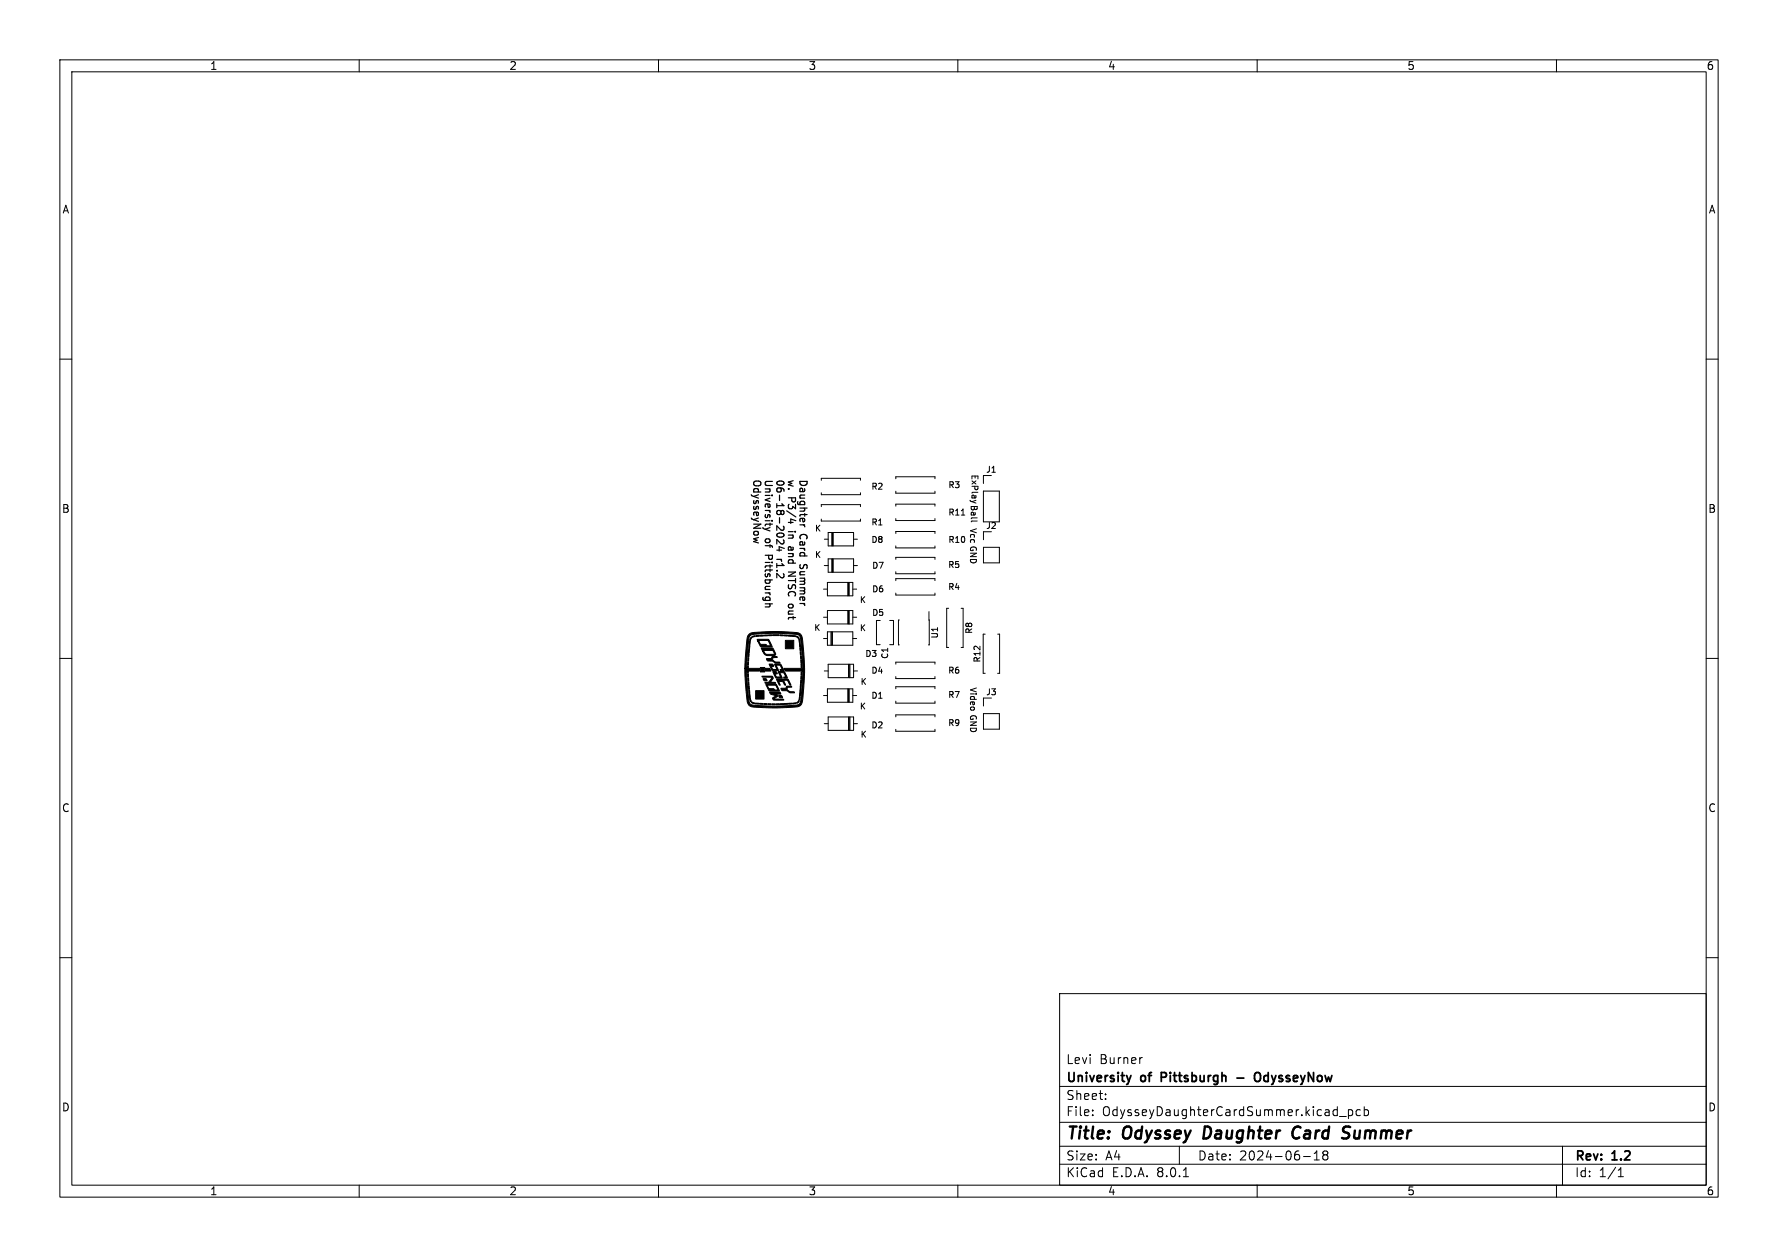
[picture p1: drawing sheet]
<svg xmlns="http://www.w3.org/2000/svg" width="297mm" height="210mm" viewBox="0 0 297 210" stroke-linecap="round" stroke-linejoin="round" font-family="sans-serif">
<defs><g id="words">
<g font-size="2.8">
<text x="178" y="190.9">Title:</text>
<text x="187.7" y="190.9">Odyssey</text>
<text x="201.9" y="190.9">Daughter</text>
<text x="217.5" y="190.9">Card</text>
<text x="226.7" y="190.9">Summer</text>
</g>
<g font-size="2.1">
<text x="178" y="178">Levi</text>
<text x="183.7" y="178">Burner</text>
<text x="178" y="184">Sheet:</text>
<text x="178" y="181.2">University</text>
<text x="190.7" y="181.2">of</text>
<text x="194.6" y="181.2">Pittsburgh</text>
<text x="211.5" y="181.2">OdysseyNow</text>
<text x="178" y="186.7">File:</text>
<text x="184.1" y="186.7">OdysseyDaughterCardSummer.kicad_pcb</text>
<text x="178" y="196.9">KiCad</text>
<text x="178" y="194.1">Size:</text>
<text x="184.7" y="194.1">A4</text>
<text x="185.7" y="196.9">E.D.A.</text>
<text x="193.3" y="196.9">8.0.1</text>
<text x="200" y="194.1">Date:</text>
<text x="207" y="194.1">2024-06-18</text>
<text x="263" y="194.3">Rev:</text>
<text x="263" y="196.9">Id:</text>
<text x="267.1" y="196.9">1/1</text>
<text x="269.4" y="194.3">1.2</text>
</g>
<g font-size="1.8">
<text x="35" y="11.9">1</text>
<text x="85" y="11.9">2</text>
<text x="135" y="11.9">3</text>
<text x="185" y="11.9">4</text>
<text x="235" y="11.9">5</text>
<text x="285" y="11.9">6</text>
<text x="10.3" y="35.9">A</text>
<text x="285.4" y="35.9">A</text>
<text x="10.3" y="85.9">B</text>
<text x="285.3" y="85.9">B</text>
<text x="10.3" y="135.9">C</text>
<text x="285.3" y="135.9">C</text>
<text x="10.3" y="185.9">D</text>
<text x="285.3" y="185.9">D</text>
<text x="35" y="199.9">1</text>
<text x="85" y="199.9">2</text>
<text x="135" y="199.9">3</text>
<text x="185" y="199.9">4</text>
<text x="235" y="199.9">5</text>
<text x="285" y="199.9">6</text>
</g>
<g font-size="1.7">
<text x="125.5" y="80" transform="rotate(90 125.5 80)">OdysseyNow</text>
<text x="127.5" y="80" transform="rotate(90 127.5 80)">University</text>
<text x="129.4" y="80" transform="rotate(90 129.4 80)">06-18-2024</text>
<text x="131.3" y="80" transform="rotate(90 131.3 80)">w.</text>
<text x="131.3" y="83.1" transform="rotate(90 131.3 83.1)">P3/4</text>
<text x="133.3" y="80" transform="rotate(90 133.3 80)">Daughter</text>
<text x="131.3" y="89.1" transform="rotate(90 131.3 89.1)">in</text>
<text x="133.3" y="89.3" transform="rotate(90 133.3 89.3)">Card</text>
<text x="127.5" y="90" transform="rotate(90 127.5 90)">of</text>
<text x="127.5" y="93.1" transform="rotate(90 127.5 93.1)">Pittsburgh</text>
<text x="129.4" y="93.4" transform="rotate(90 129.4 93.4)">r1.2</text>
<text x="131.3" y="92.1" transform="rotate(90 131.3 92.1)">and</text>
<text x="133.3" y="94.7" transform="rotate(90 133.3 94.7)">Summer</text>
<text x="131.3" y="96.6" transform="rotate(90 131.3 96.6)">NTSC</text>
<text x="131.3" y="102.4" transform="rotate(90 131.3 102.4)">out</text>
</g>
<g font-size="1.4">
<text x="145.5" y="82">R2</text>
<text x="158.3" y="81.8">R3</text>
<text x="162.1" y="79.2" transform="rotate(90 162.1 79.2)">ExPlay Ball</text>
<text x="164.6" y="79.2">J1</text>
<text x="136" y="89">K</text>
<text x="145.5" y="88">R1</text>
<text x="158.3" y="86.3">R11</text>
<text x="161.8" y="88.1" transform="rotate(90 161.8 88.1)">Vcc GND</text>
<text x="164.6" y="88.6">J2</text>
<text x="136" y="93.4">K</text>
<text x="145.5" y="90.9">D8</text>
<text x="145.6" y="95.2">D7</text>
<text x="158.3" y="95.1">R5</text>
<text x="158.3" y="90.9">R10</text>
<text x="143.5" y="101">K</text>
<text x="145.6" y="99.1">D6</text>
<text x="158.3" y="98.8">R4</text>
<text x="135.9" y="105.6">K</text>
<text x="143.5" y="105.6">K</text>
<text x="145.6" y="103.1">D5</text>
<text x="156.9" y="106.8" transform="rotate(-90 156.9 106.8)">U1</text>
<text x="162.6" y="106" transform="rotate(-90 162.6 106)">R8</text>
<text x="144.4" y="109.9">D3</text>
<text x="145.5" y="112.7">D4</text>
<text x="148.6" y="110.2" transform="rotate(-90 148.6 110.2)">C1</text>
<text x="158.3" y="112.7">R6</text>
<text x="164" y="110.8" transform="rotate(-90 164 110.8)">R12</text>
<text x="143.5" y="118.7">K</text>
<text x="143.6" y="114.6">K</text>
<text x="145.5" y="116.9">D1</text>
<text x="158.3" y="116.8">R7</text>
<text x="161.8" y="114.7" transform="rotate(90 161.8 114.7)">Video</text>
<text x="161.8" y="119.3" transform="rotate(90 161.8 119.3)">GND</text>
<text x="164.6" y="116.3">J3</text>
<text x="143.6" y="123.4">K</text>
<text x="145.5" y="121.9">D2</text>
<text x="158.3" y="121.5">R9</text>
</g>
</g></defs>
<g fill="none" stroke="#000" stroke-width=".17">
<path d="M10 10h277v190h-277zM12 12h273v186h-273zM60 10v2M110 10v2M160 10v2M210 10v2M260 10v2M10 60h2M285 60h2M149.6 80v-.3h6.6v.3M164.3 79.4v1.4M137.2 80.2v-.3h6.5v.3"/>
<path d="M137.2 82.3v.4h6.5v-.4M137.2 84.6v-.3h6.5v.3M137.2 86.7v.4h6.5v-.4M137.6 98.4h.6M137.7 94.5h.6M137.7 90.1h.6M138.2 97.3h4.3v2.2h-4.3zM138.3 89h4.3v2.2h-4.3zM138.3 93.4h4.3v2.2h-4.3zM138.9 89v2.2M138.9 93.4v2.2M139.1 89v2.2"/>
<path d="M139.1 93.4v2.2M139.2 89v2.2M139.2 93.4v2.2M141.6 97.3v2.2M141.7 97.3v2.2M141.9 97.3v2.2M142.5 98.4h.6M142.6 94.5h.6M142.6 90.1h.6M149.6 82.1v.3h6.6v-.3M149.6 84.6v-.4h6.6v.4M149.6 86.6v.4h6.6v-.4"/>
<path d="M149.6 89.1v-.3h6.6v.3M149.6 91.2v.3h6.6v-.3M149.6 93.4v-.3h6.6v.3M149.6 95.5v.4h6.6v-.4M149.6 97v-.3h6.6v.3M149.6 99.1v.3h6.6v-.3M160.6 86.1h.6M163.2 87h-.8l-.2 .2M164.3 82h2.6v5.2h-2.6zM164.3 88.8v1.4M164.3 91.4h2.6v2.6h-2.6zM10 110h2"/>
<path d="M137.6 116.2h.6M137.6 106.7h.6M137.6 103.1h.6M137.7 112.1h.6M138.2 102h4.3v2.2h-4.3zM138.2 105.6h4.3v2.2h-4.3zM138.2 115.1h4.3v2.2h-4.3zM138.3 111h4.3v2.2h-4.3zM138.3 119.8h4.3v2.2h-4.3zM138.8 105.6v2.2M138.9 105.6v2.2M139.1 105.6v2.2"/>
<path d="M141.6 102v2.2M141.6 115.1v2.2M141.7 102v2.2M141.7 115.1v2.2M141.7 111v2.2M141.7 119.8v2.2M141.9 102v2.2M141.9 115.1v2.2M141.9 111v2.2M141.9 119.8v2.2M142 111v2.2M142 119.8v2.2"/>
<path d="M142.5 116.2h.6M142.5 106.7h.6M142.5 103.1h.6M142.6 112.1h.6M147 103.7h-.6v4h.6M148.6 103.7h.6v4h-.6M149.6 111v-.4h6.6v.4M149.6 113v.4h6.6v-.4M149.6 115.1v-.4h6.6v.4M149.6 117.1v.4h6.6v-.4M149.6 119.8v-.4h6.6v.4M150.2 103.6h-.1v4.1h.1"/>
<path d="M155.2 102.2v5.5h-.1M158.5 101.6h-.4v6.6h.4M160.6 101.6h.3v6.6h-.3M164.3 116.6v1.4M164.3 119.2h2.6v2.6h-2.6zM164.6 106h-.4v6.5h.4M166.6 106h.4v6.5h-.4M285 110h2M137.7 120.9h.6M142.6 120.9h.6M149.6 121.8v.4h6.6v-.4M10 160h2"/>
<path d="M285 160h2M177 166h108v32h-108zM190.8 176.7l-.3 .1M60 198v2M110 198v2M160 198v2M177 194.5h108M177 191.5h108M177 187.5h108M177 181.5h108M182.5 186.3v.1M182.5 185.5v.1"/>
<path d="M184.7 183.6v.1M184.7 182.8v.1M197 191.5v3M197.7 196.6h.8M210 198v2M217.7 193.2h1.2M219.5 193.8h.9M219.5 192.7l.5-.4v1.5M221.2 192.9l-.2 .3v.3l.2 .3 .5-.1 .1-.2-.1-.4-.2-.2M221.2 192.9l-.2-.2 .2-.4 .5 .1 .1 .2-.3 .3M221.2 192.9h.3M223.7 186.5h1.2"/>
<path d="M225.2 185.4v1.5M225.2 185.5l.5-.1 .3 .3v.4l-.2 .2h-.6M227.2 185.5l-.4-.1-.3 .3v.4l.2 .2h.5M227.9 185.5l.4-.1 .3 .3v.4l-.1 .2h-.6M227.9 184.9v1.5M260 198v2M261 191.5v6.5M270.3 196.6h.9M270.3 195.5l.4-.4v1.5"/>
</g>
<path d="M201.3 188.2l-.3 2h.5M216.9 188.2a1.13 1.13 0 0 0-1 .7 1.13 1.13 0 0 0 .3 1.2l.2 .1 .5-.1M224.8 188.2l.7 .1M225 189.3a.46 .46 0 0 1 .4 .4 .46 .46 0 0 1-.3 .4" fill="none" stroke="#000" stroke-width=".4"/>
<path d="M188.9 179.7l-.3 1M194 180h.6M194.6 179.2h-.6v1.5M209.6 179.4a.5 .5 0 0 1 .6-.2 .5 .5 0 0 1 .4 .5v.5a.5 .5 0 0 1-.5 .5 .5 .5 0 0 1-.5-.5zM206.6 180.1h1.2" fill="none" stroke="#000" stroke-width=".3"/>
<g fill="none" stroke="#000" stroke-width=".2">
<path d="M126.5 90.3l-.6 .2 .8 .2M127.4 88.1l.4 .3M127.8 88.4l.8 .3M128.6 88.1l-.8 .3M129.8 91.9h.8M130.2 89.1l-.3 .1-.1 .1a.65 .65 0 0 0 1 .3M130.5 89.1l.3 .1M130.8 90.8h-.4l-.6-.7v.8M131 91.6l-.8-.3v.8M131.7 87.3h.8M131.7 91.8v-.3l.2-.2 .2 .1v.4M131.7 95.6h1.2l-1.2 .7"/>
<path d="M132.1 86.7v.8M132.4 91.4l.1 .3M133.6 87.7h.8M134.2 87.7l.2 .3M128.6 101.1l-.1 .3h-.7"/>
</g>
<g fill="#000" stroke="#000" stroke-width=".17">
<path d="M124.9 110.6h.1v.5h-.1zM124.9 109.9a.32 .32 0 0 1 .2 .5h-.2zM124.9 112.6h.1a.27 .27 0 0 1-.1 .5zM124.9 113.3h.1a.28 .28 0 0 1-.1 .5zM125 109.2h.1v.6l-.1-.1zM125 113.9h.1v.6h-.1zM125.1 108.5h.1l-.1 .6h-.1zM125 114.6h.1l.1 .6h-.2zM125.1 107.8l.2 .1a.32 .32 0 0 1-.2 .5zM125.2 107.1a.33 .33 0 0 1 .1 .6h-.2zM125.1 115.3a.31 .31 0 0 1 .2 .5l-.1 .1a.28 .28 0 0 1-.1-.5zM125.1 116h.1a.25 .25 0 0 1 .1 .4v.1l-.1 .1z"/>
<path d="M125.2 116.7h.2l.1 .5h-.1zM125.5 106.5l.1 .1-.3 .4a.21 .21 0 0 1-.1-.2 .21 .21 0 0 1 .2-.2zM125.5 117.4l.1-.1 .5 .2a.38 .38 0 0 1-.6-.1zM125.6 106.4l.5-.2a.35 .35 0 0 1-.5 .2zM126.2 117.5h.6a.37 .37 0 0 1-.6 .1zM126.3 106.2h.5l.1 .1h-.6zM126.9 117.5h.5a.33 .33 0 0 1-.5 .1zM126.2 115.4h1.4v1.4h-1.4zM126.5 106.8h1.9l.6 1.3h-1.9l-.5-1h.2l.3 .6h.8l.3 .2 .5-.1-.5-.8-1.6 .1zM127 106.1h.5v.2h-.5zM127.6 117.5l.5 .1v.1h-.5zM127.5 113.4h.4l.2 .3h-.4z"/>
<path d="M127 111.5h.8v.8h-.8zM127.3 113h1.7l.2 .3-.5 .7h.8l.1 .1-1.7 .1-.1-.2h.6l.6-.8-1.6-.1zM127.7 106.1h.5v.1h-.5zM128.3 117.6h.5v.1h-.5zM127.2 108.3h1.9l.5 .9-.2 .3h-1.4l-.4-.3-.2-.4h.2l.2 .4 .2 .1h1.3a.44 .44 0 0 0-.3-.6l-1.6 .1zM127.9 111.7h.7l.2 .4h-.9zM128.4 106.1h.5v.1h-.1a.26 .26 0 0 1-.3 .1 .26 .26 0 0 1-.1-.2zM129 117.6h.5v.1h-.5zM125.1 106l.6-.3 2.5-.2 4.5 .2a1.24 1.24 0 0 1 1.4 1.5l.3 4.8-.3 5a1.15 1.15 0 0 1-1.5 1.1l-3.2 .2-3.1-.1a1.3 1.3 0 0 1-1.6-1.6l-.3-5 .5 .1v-.4h.1v.4h1.9v.4h-1.9l-.1 .3v-.3h-.2l.3 4.5a1.05 1.05 0 0 0 1.4 1.3l3 .1 3.1-.2a.93 .93 0 0 0 1.3-.8l.3-4.9h-2.9l-.2-.4h3.1l-.4-5a.87 .87 0 0 0-1.1-.8l-3.1-.1-3.4 .2a.91 .91 0 0 0-1 1l-.4 4.6h-.3l.4-4.9zM128 114.3h1.6l.6 1.1h-1.7l-.5-.9h.2l.3 .5 .7 .1 .3 .2 .4-.1-.4-.7h-1.5zM129.1 106l1.1 .1v.1h-1.1zM128 110.1l.8-.1 .2-.3 .8 .1-.2 .1a.36 .36 0 0 0-.5 .2 .36 .36 0 0 0 .3 .4l.8 .1 .1 .2h-.8l-.5-.3-.8-.1z"/>
<path d="M128.6 115.6h1.6l.2 .3-1.1 .1 .3 .1a.22 .22 0 0 1 .2 0 .22 .22 0 0 1 .1 .3l-.7 .4h1.6l.1 .2-1.7-.1a.27 .27 0 0 1-.2-.3 .27 .27 0 0 1 .3-.2l.3-.2-.8-.2zM128.5 111h.6l.1 .3h-.1a.18 .18 0 0 0-.3 .2 .17 .17 0 0 0 .2 .2l.1 .1 .6 .1-.2-.6a.2 .2 0 0 1-.1-.3 .2 .2 0 0 1 .3-.1h.6a1.21 1.21 0 0 1 .6 1v.1h-.5l-.1-.1 .1-.1a.15 .15 0 0 0 .2 0 .15 .15 0 0 0-.1-.2l-.2-.5h-.5l-.1 .1 .3 .8h-.5a.6 .6 0 0 1-.8-.5zM129.6 117.6h.6v.1h-.6zM129.7 113.5l1.9-.1 .5 1.1-.3-.3a.61 .61 0 0 0-.8-.6l-.1 .2 .3 .7a.46 .46 0 0 1-.4-.5l-.7-.1 .2 .5a.13 .13 0 0 1-.2 .1 .13 .13 0 0 1 0-.2zM129.1 112.2h.1a.4 .4 0 0 1 .6 .4h-.1a.14 .14 0 0 0-.2 .1 .14 .14 0 0 0 .1 .2l.2 .2h.5l-.3-.9h1l.5 1.1-.6-.1v-.1h.3l-.2-.6-.5-.1a.13 .13 0 0 0-.2 .1 .13 .13 0 0 0 .1 .1l.2 .7h-.9zM130.3 106.1h.6l-.1 .1a.28 .28 0 0 1-.5-.1zM130.1 116.2h.5l.1 .4a.39 .39 0 0 1-.6-.4zM130.3 117.6h.6a.35 .35 0 0 1-.5 .1zM131 106.1h.5a.36 .36 0 0 1-.5 .1zM131 117.5h.6a.33 .33 0 0 1-.5 .2zM131.7 106.1h.1a.28 .28 0 0 1 .4 .2h-.5zM130.5 115h.7l.2-.4h.8l.1 .2h-.5a.33 .33 0 0 0-.3 .3 .33 .33 0 0 0 .3 .4l.8 .1 .1 .1h-.8l-.4-.3h-.4a.44 .44 0 0 1-.6-.4z"/>
<path d="M131.7 117.5h.1a.25 .25 0 0 1 .3-.1 .25 .25 0 0 1 .2 .2h-.6zM132.4 106.2h.5v.2l-.5-.1zM131.2 107h1.4v1.4h-1.4zM132.4 117.5l.6-.1a.16 .16 0 0 1-.1 .2 .16 .16 0 0 1-.2 0h-.3zM133.1 106.3l.4 .4h-.1l-.4-.3zM133.1 117.4l.3-.4 .1 .1-.2 .3-.2 .1zM133.5 116.4h.2l-.1 .5h-.1zM133.4 106.9l.2-.1 .1 .6h-.2zM133.6 115.7h.1v.6l-.1-.1zM133.5 107.5h.2v.6a.29 .29 0 0 1-.2-.5zM133.7 115h.1v.6l-.2-.1zM133.6 108.2h.1l.1 .6a.29 .29 0 0 1-.2-.5z"/>
<path d="M133.7 114.3h.1v.6h-.1zM133.7 108.9a.3 .3 0 0 1 .1 .5l-.1 .1zM133.8 112.9l.1 .1a.27 .27 0 0 1-.1 .5zM133.8 113.6h.1l-.1 .6h-.1zM133.7 109.6h.2v.5h-.1zM133.8 112.2h.2l-.1 .6h-.1zM133.8 110.3a.32 .32 0 0 1 .1 .5h-.1zM133.8 111h.1l.1 .5h-.2z"/>
</g>
<use href="#words"/>
</svg>
